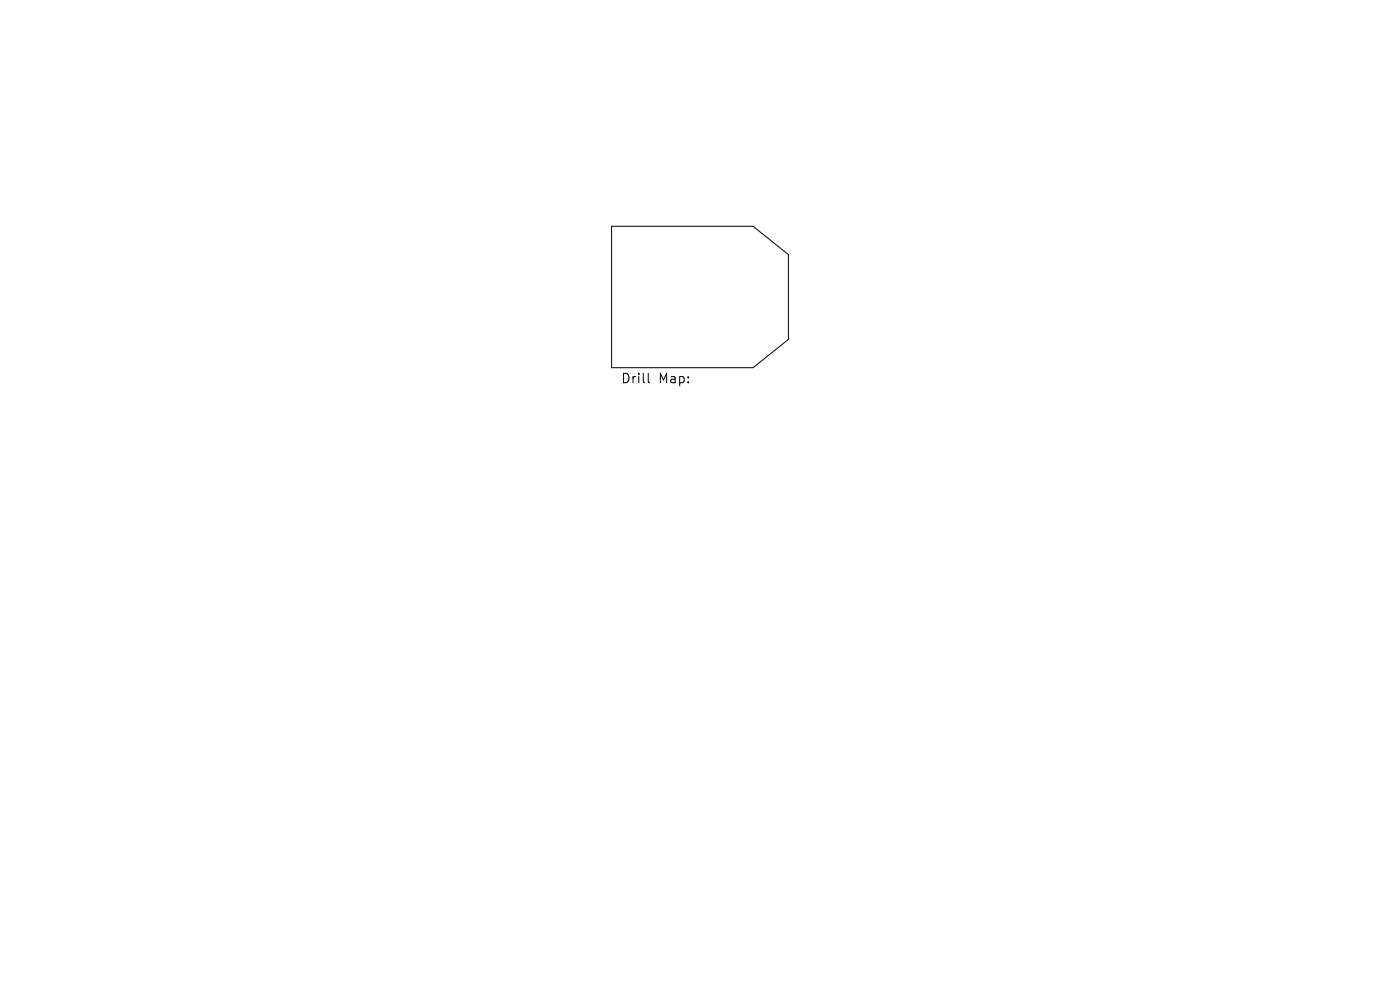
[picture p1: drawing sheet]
<svg xmlns="http://www.w3.org/2000/svg" width="297mm" height="210mm" viewBox="0 0 297 210" stroke-linecap="round" stroke-linejoin="round" font-family="sans-serif">
<defs><g id="words">
<g font-size="2.8">
<text x="131.7" y="81.6">Drill</text>
<text x="139.7" y="81.6">Map:</text>
</g>
</g></defs>
<path d="M129.8 48h30l7.5 6v18l-7.5 6h-30zM137.5 79.2v1.7l.3 .3" fill="none" stroke="#000" stroke-width=".21"/>
<use href="#words"/>
</svg>
